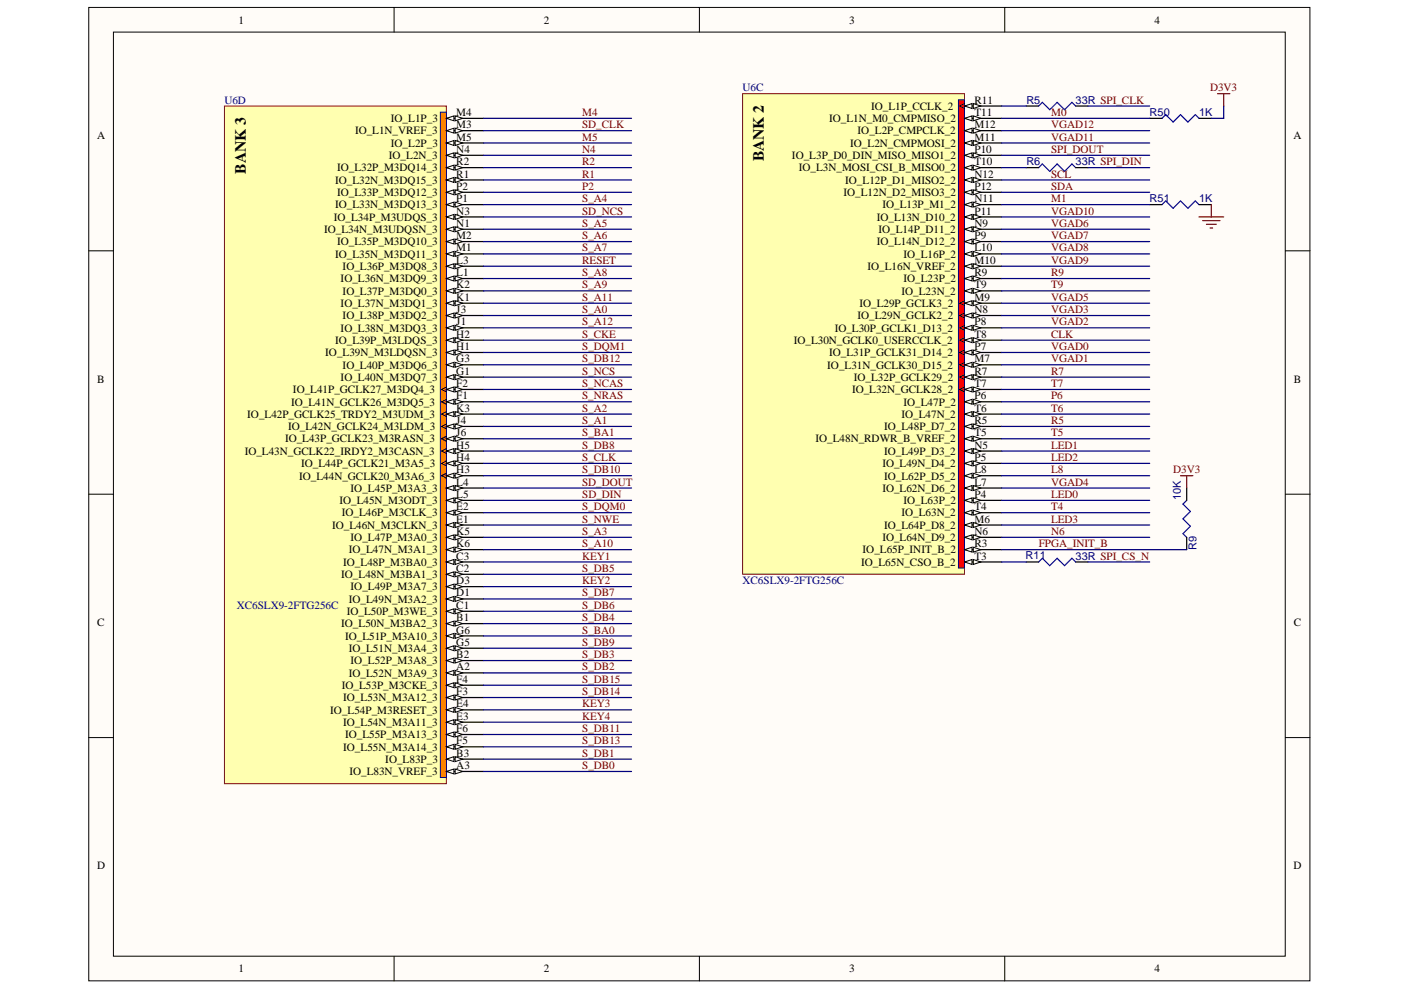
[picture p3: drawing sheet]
<svg xmlns="http://www.w3.org/2000/svg" width="297mm" height="210mm" viewBox="0 0 297 210" stroke-linecap="round" stroke-linejoin="round" font-family="sans-serif">
<defs><g id="words">
<g font-size="3.3">
<text x="162" y="34.2" transform="rotate(-90 162 34.2)">BANK 2</text>
<text x="52.1" y="36.8" transform="rotate(-90 52.1 36.8)">BANK 3</text>
</g>
<g font-size="2.4">
<text x="50.6" y="5">1</text>
<text x="115.3" y="5">2</text>
<text x="180.1" y="5">3</text>
<text x="244.8" y="5">4</text>
<text x="184.7" y="23.3">IO_L1P_CCLK_2</text>
<text x="206.6" y="22">R11</text>
<text x="20.6" y="29.5">A</text>
<text x="75.3" y="28.5">IO_L1N_VREF_3</text>
<text x="82.9" y="25.9">IO_L1P_3</text>
<text x="96.8" y="24.6">M4</text>
<text x="96.8" y="27.2">M3</text>
<text x="96.8" y="29.8">M5</text>
<text x="175.8" y="25.9">IO_L1N_M0_CMPMISO_2</text>
<text x="181.8" y="28.5">IO_L2P_CMPCLK_2</text>
<text x="206.6" y="24.6">T11</text>
<text x="206.6" y="27.2">M12</text>
<text x="206.6" y="29.8">M11</text>
<text x="274.3" y="29.5">A</text>
<text x="82.5" y="33.7">IO_L2N_3</text>
<text x="82.9" y="31.1">IO_L2P_3</text>
<text x="96.8" y="32.4">N4</text>
<text x="96.8" y="35">R2</text>
<text x="167.9" y="33.7">IO_L3P_D0_DIN_MISO_MISO1_2</text>
<text x="180.3" y="31.1">IO_L2N_CMPMOSI_2</text>
<text x="206.6" y="32.4">P10</text>
<text x="206.6" y="35">T10</text>
<text x="71" y="38.9">IO_L32N_M3DQ15_3</text>
<text x="71.5" y="36.3">IO_L32P_M3DQ14_3</text>
<text x="71.5" y="41.6">IO_L33P_M3DQ12_3</text>
<text x="96.8" y="37.6">R1</text>
<text x="96.8" y="40.3">P2</text>
<text x="169.4" y="36.3">IO_L3N_MOSI_CSI_B_MISO0_2</text>
<text x="178.8" y="41.6">IO_L12N_D2_MISO3_2</text>
<text x="179.2" y="38.9">IO_L12P_D1_MISO2_2</text>
<text x="206.6" y="37.6">N12</text>
<text x="206.6" y="40.3">P12</text>
<text x="70.8" y="46.8">IO_L34P_M3UDQS_3</text>
<text x="71" y="44.2">IO_L33N_M3DQ13_3</text>
<text x="96.8" y="42.9">P1</text>
<text x="96.8" y="45.5">N3</text>
<text x="185.9" y="46.8">IO_L13N_D10_2</text>
<text x="187.1" y="44.2">IO_L13P_M1_2</text>
<text x="206.6" y="42.9">N11</text>
<text x="206.6" y="45.5">P11</text>
<text x="68.7" y="49.4">IO_L34N_M3UDQSN_3</text>
<text x="71.5" y="52">IO_L35P_M3DQ10_3</text>
<text x="96.8" y="48.1">N1</text>
<text x="96.8" y="50.7">M2</text>
<text x="96.8" y="53.3">M1</text>
<text x="185.9" y="52">IO_L14N_D12_2</text>
<text x="186.3" y="49.4">IO_L14P_D11_2</text>
<text x="206.6" y="48.1">N9</text>
<text x="206.6" y="50.7">P9</text>
<text x="206.6" y="53.3">L10</text>
<text x="71" y="54.6">IO_L35N_M3DQ11_3</text>
<text x="72.2" y="59.9">IO_L36N_M3DQ9_3</text>
<text x="72.6" y="57.2">IO_L36P_M3DQ8_3</text>
<text x="96.8" y="55.9">L3</text>
<text x="96.8" y="58.5">L1</text>
<text x="183.9" y="57.2">IO_L16N_VREF_2</text>
<text x="191.6" y="54.6">IO_L16P_2</text>
<text x="191.6" y="59.9">IO_L23P_2</text>
<text x="206.6" y="55.9">M10</text>
<text x="206.6" y="58.5">R9</text>
<text x="72.2" y="65.1">IO_L37N_M3DQ1_3</text>
<text x="72.6" y="62.5">IO_L37P_M3DQ0_3</text>
<text x="96.8" y="61.2">K2</text>
<text x="96.8" y="63.8">K1</text>
<text x="182.2" y="65.1">IO_L29P_GCLK3_2</text>
<text x="191.1" y="62.5">IO_L23N_2</text>
<text x="206.6" y="61.2">T9</text>
<text x="206.6" y="63.8">M9</text>
<text x="72.2" y="70.3">IO_L38N_M3DQ3_3</text>
<text x="72.6" y="67.7">IO_L38P_M3DQ2_3</text>
<text x="96.8" y="66.4">J3</text>
<text x="96.8" y="69">J1</text>
<text x="96.8" y="71.6">H2</text>
<text x="177" y="70.3">IO_L30P_GCLK1_D13_2</text>
<text x="181.8" y="67.7">IO_L29N_GCLK2_2</text>
<text x="206.6" y="66.4">N8</text>
<text x="206.6" y="69">P8</text>
<text x="206.6" y="71.6">T8</text>
<text x="69" y="75.5">IO_L39N_M3LDQSN_3</text>
<text x="71" y="72.9">IO_L39P_M3LDQS_3</text>
<text x="96.8" y="74.2">H1</text>
<text x="96.8" y="76.8">G3</text>
<text x="168.3" y="72.9">IO_L30N_GCLK0_USERCCLK_2</text>
<text x="175.8" y="75.5">IO_L31P_GCLK31_D14_2</text>
<text x="206.6" y="74.2">P7</text>
<text x="206.6" y="76.8">M7</text>
<text x="20.6" y="81.1">B</text>
<text x="62.1" y="83.4">IO_L41P_GCLK27_M3DQ4_3</text>
<text x="72.2" y="80.8">IO_L40N_M3DQ7_3</text>
<text x="72.6" y="78.1">IO_L40P_M3DQ6_3</text>
<text x="96.8" y="79.5">G1</text>
<text x="96.8" y="82.1">F2</text>
<text x="175.4" y="78.1">IO_L31N_GCLK30_D15_2</text>
<text x="180.6" y="83.4">IO_L32N_GCLK28_2</text>
<text x="181" y="80.8">IO_L32P_GCLK29_2</text>
<text x="206.6" y="79.5">R7</text>
<text x="206.6" y="82.1">T7</text>
<text x="274.4" y="81.1">B</text>
<text x="52.4" y="88.6">IO_L42P_GCLK25_TRDY2_M3UDM_3</text>
<text x="61.7" y="86">IO_L41N_GCLK26_M3DQ5_3</text>
<text x="96.8" y="84.7">F1</text>
<text x="96.8" y="87.3">K3</text>
<text x="96.8" y="89.9">J4</text>
<text x="191.1" y="88.6">IO_L47N_2</text>
<text x="191.6" y="86">IO_L47P_2</text>
<text x="206.6" y="84.7">P6</text>
<text x="206.6" y="87.3">T6</text>
<text x="206.6" y="89.9">R5</text>
<text x="60.4" y="93.8">IO_L43P_GCLK23_M3RASN_3</text>
<text x="61.1" y="91.2">IO_L42N_GCLK24_M3LDM_3</text>
<text x="96.8" y="92.5">J6</text>
<text x="96.8" y="95.1">H5</text>
<text x="172.9" y="93.8">IO_L48N_RDWR_B_VREF_2</text>
<text x="187.5" y="91.2">IO_L48P_D7_2</text>
<text x="206.6" y="92.5">T5</text>
<text x="206.6" y="95.1">N5</text>
<text x="51.9" y="96.4">IO_L43N_GCLK22_IRDY2_M3CASN_3</text>
<text x="63.4" y="101.7">IO_L44N_GCLK20_M3A6_3</text>
<text x="63.9" y="99.1">IO_L44P_GCLK21_M3A5_3</text>
<text x="96.8" y="97.7">H4</text>
<text x="96.8" y="100.4">H3</text>
<text x="187.1" y="99.1">IO_L49N_D4_2</text>
<text x="187.5" y="96.4">IO_L49P_D3_2</text>
<text x="187.5" y="101.7">IO_L62P_D5_2</text>
<text x="206.6" y="97.7">P5</text>
<text x="206.6" y="100.4">L8</text>
<text x="72" y="106.9">IO_L45N_M3ODT_3</text>
<text x="74.3" y="104.3">IO_L45P_M3A3_3</text>
<text x="96.8" y="103">L4</text>
<text x="96.8" y="105.6">L5</text>
<text x="187.1" y="104.3">IO_L62N_D6_2</text>
<text x="191.6" y="106.9">IO_L63P_2</text>
<text x="206.6" y="103">L7</text>
<text x="206.6" y="105.6">P4</text>
<text x="70.4" y="112.1">IO_L46N_M3CLKN_3</text>
<text x="72.5" y="109.5">IO_L46P_M3CLK_3</text>
<text x="96.8" y="108.2">E2</text>
<text x="96.8" y="110.8">E1</text>
<text x="96.8" y="113.4">K5</text>
<text x="187.5" y="112.1">IO_L64P_D8_2</text>
<text x="191.1" y="109.5">IO_L63N_2</text>
<text x="206.6" y="108.2">T4</text>
<text x="206.6" y="110.8">M6</text>
<text x="206.6" y="113.4">N6</text>
<text x="72.8" y="120">IO_L48P_M3BA0_3</text>
<text x="74" y="117.3">IO_L47N_M3A1_3</text>
<text x="74.3" y="114.7">IO_L47P_M3A0_3</text>
<text x="96.8" y="116">K6</text>
<text x="96.8" y="118.7">C3</text>
<text x="182.6" y="120">IO_L65N_CSO_B_2</text>
<text x="182.9" y="117.3">IO_L65P_INIT_B_2</text>
<text x="187.1" y="114.7">IO_L64N_D9_2</text>
<text x="206.6" y="116">R3</text>
<text x="206.6" y="118.7">T3</text>
<text x="72.4" y="122.6">IO_L48N_M3BA1_3</text>
<text x="74.3" y="125.2">IO_L49P_M3A7_3</text>
<text x="96.8" y="121.3">C2</text>
<text x="96.8" y="123.8">D3</text>
<text x="73.5" y="130.4">IO_L50P_M3WE_3</text>
<text x="74" y="127.8">IO_L49N_M3A2_3</text>
<text x="96.8" y="126.5">D1</text>
<text x="96.8" y="129.1">C1</text>
<text x="96.8" y="131.7">B1</text>
<text x="20.6" y="132.7">C</text>
<text x="72.4" y="133">IO_L50N_M3BA2_3</text>
<text x="73.2" y="135.6">IO_L51P_M3A10_3</text>
<text x="96.8" y="134.3">G6</text>
<text x="96.8" y="136.9">G5</text>
<text x="274.4" y="132.7">C</text>
<text x="74" y="138.3">IO_L51N_M3A4_3</text>
<text x="74" y="143.4">IO_L52N_M3A9_3</text>
<text x="74.3" y="140.9">IO_L52P_M3A8_3</text>
<text x="96.8" y="139.6">B2</text>
<text x="96.8" y="142.1">A2</text>
<text x="72.5" y="146.1">IO_L53P_M3CKE_3</text>
<text x="72.8" y="148.7">IO_L53N_M3A12_3</text>
<text x="96.8" y="144.8">F4</text>
<text x="96.8" y="147.4">F3</text>
<text x="96.8" y="150">E4</text>
<text x="70" y="151.3">IO_L54P_M3RESET_3</text>
<text x="72.8" y="153.9">IO_L54N_M3A11_3</text>
<text x="96.8" y="152.6">E3</text>
<text x="96.8" y="155.2">F6</text>
<text x="72.8" y="159.2">IO_L55N_M3A14_3</text>
<text x="73.2" y="156.5">IO_L55P_M3A13_3</text>
<text x="81.7" y="161.7">IO_L83P_3</text>
<text x="96.8" y="157.9">F5</text>
<text x="96.8" y="160.4">B3</text>
<text x="74.1" y="164.4">IO_L83N_VREF_3</text>
<text x="96.8" y="163">A3</text>
<text x="20.6" y="184.3">D</text>
<text x="274.3" y="184.3">D</text>
<text x="50.6" y="206.2">1</text>
<text x="115.3" y="206.2">2</text>
<text x="180.1" y="206.2">3</text>
<text x="244.8" y="206.2">4</text>
</g>
<g font-size="2.4" fill="#000080">
<text x="47.6" y="22">U6D</text>
<text x="157.4" y="19.4">U6C</text>
<text x="157.4" y="123.8">XC6SLX9-2FTG256C</text>
<text x="50.2" y="129.1">XC6SLX9-2FTG256C</text>
</g>
<g font-size="2.4" fill="#800000">
<text x="256.5" y="19.4">D3V3</text>
<text x="123.4" y="27.2">SD_CLK</text>
<text x="123.4" y="29.8">M5</text>
<text x="123.4" y="24.6">M4</text>
<text x="222.8" y="24.6">M0</text>
<text x="222.8" y="29.8">VGAD11</text>
<text x="222.8" y="27.2">VGAD12</text>
<text x="123.4" y="35">R2</text>
<text x="123.4" y="32.4">N4</text>
<text x="222.8" y="32.4">SPI_DOUT</text>
<text x="123.4" y="37.6">R1</text>
<text x="123.4" y="40.3">P2</text>
<text x="222.8" y="37.6">SCL</text>
<text x="222.8" y="40.3">SDA</text>
<text x="123.4" y="42.9">S_A4</text>
<text x="123.4" y="45.5">SD_NCS</text>
<text x="222.8" y="45.5">VGAD10</text>
<text x="222.8" y="42.9">M1</text>
<text x="123.4" y="53.3">S_A7</text>
<text x="123.4" y="50.7">S_A6</text>
<text x="123.4" y="48.1">S_A5</text>
<text x="222.8" y="48.1">VGAD6</text>
<text x="222.8" y="50.7">VGAD7</text>
<text x="222.8" y="53.3">VGAD8</text>
<text x="123.4" y="58.5">S_A8</text>
<text x="123.4" y="55.9">RESET</text>
<text x="222.8" y="58.5">R9</text>
<text x="222.8" y="55.9">VGAD9</text>
<text x="123.4" y="63.8">S_A11</text>
<text x="123.4" y="61.2">S_A9</text>
<text x="222.8" y="61.2">T9</text>
<text x="222.8" y="63.8">VGAD5</text>
<text x="123.4" y="69">S_A12</text>
<text x="123.4" y="71.6">S_CKE</text>
<text x="123.4" y="66.4">S_A0</text>
<text x="222.8" y="71.6">CLK</text>
<text x="222.8" y="69">VGAD2</text>
<text x="222.8" y="66.4">VGAD3</text>
<text x="123.4" y="74.2">S_DQM1</text>
<text x="123.4" y="76.8">S_DB12</text>
<text x="222.8" y="74.2">VGAD0</text>
<text x="222.8" y="76.8">VGAD1</text>
<text x="123.4" y="82.1">S_NCAS</text>
<text x="123.4" y="79.5">S_NCS</text>
<text x="222.8" y="79.5">R7</text>
<text x="222.8" y="82.1">T7</text>
<text x="123.4" y="84.7">S_NRAS</text>
<text x="123.4" y="89.9">S_A1</text>
<text x="123.4" y="87.3">S_A2</text>
<text x="222.8" y="89.9">R5</text>
<text x="222.8" y="87.3">T6</text>
<text x="222.8" y="84.7">P6</text>
<text x="123.4" y="95.1">S_DB8</text>
<text x="123.4" y="92.5">S_BA1</text>
<text x="222.8" y="92.5">T5</text>
<text x="222.8" y="95.1">LED1</text>
<text x="123.4" y="97.7">S_CLK</text>
<text x="123.4" y="100.4">S_DB10</text>
<text x="222.8" y="100.4">L8</text>
<text x="222.8" y="97.7">LED2</text>
<text x="248.7" y="100.4">D3V3</text>
<text x="123.4" y="103">SD_DOUT</text>
<text x="123.4" y="105.6">SD_DIN</text>
<text x="222.8" y="105.6">LED0</text>
<text x="222.8" y="103">VGAD4</text>
<text x="123.4" y="108.2">S_DQM0</text>
<text x="123.4" y="110.8">S_NWE</text>
<text x="123.4" y="113.4">S_A3</text>
<text x="222.8" y="108.2">T4</text>
<text x="222.8" y="113.4">N6</text>
<text x="222.8" y="110.8">LED3</text>
<text x="123.4" y="118.7">KEY1</text>
<text x="123.4" y="116">S_A10</text>
<text x="220.2" y="116">FPGA_INIT_B</text>
<text x="123.4" y="123.8">KEY2</text>
<text x="123.4" y="121.3">S_DB5</text>
<text x="123.4" y="131.7">S_DB4</text>
<text x="123.4" y="129.1">S_DB6</text>
<text x="123.4" y="126.5">S_DB7</text>
<text x="123.4" y="136.9">S_DB9</text>
<text x="123.4" y="134.3">S_BA0</text>
<text x="123.4" y="142.1">S_DB2</text>
<text x="123.4" y="139.6">S_DB3</text>
<text x="123.4" y="150">KEY3</text>
<text x="123.4" y="147.4">S_DB14</text>
<text x="123.4" y="144.8">S_DB15</text>
<text x="123.4" y="155.2">S_DB11</text>
<text x="123.4" y="152.6">KEY4</text>
<text x="123.4" y="157.9">S_DB13</text>
<text x="123.4" y="160.4">S_DB1</text>
<text x="123.4" y="163">S_DB0</text>
</g>
<g font-size="2.3" fill="#000080">
<text x="217.6" y="22">R5</text>
<text x="228" y="22">33R SPI_CLK</text>
<text x="243.7" y="24.6">R50</text>
<text x="254.2" y="24.6">1K</text>
<text x="217.6" y="35.1">R6</text>
<text x="228" y="35.1">33R SPI_DIN</text>
<text x="243.7" y="42.9">R51</text>
<text x="254.2" y="42.9">1K</text>
<text x="250.3" y="106.1" transform="rotate(-90 250.3 106.1)">10K</text>
<text x="217.4" y="118.6">R11</text>
<text x="228" y="118.7">33R SPI_CS_N</text>
<text x="253.7" y="116.5" transform="rotate(-90 253.7 116.5)">R9</text>
</g>
</g></defs>
<g fill="#fffcf8" stroke="#000" stroke-width=".21">
<path d="M18.8 1.6h258.9v206.4h-258.9z"/>
<path d="M24 6.8h248.5v195.9h-248.5z"/>
</g>
<path d="M83.6 1.6v5.2M148.3 1.6v5.2M213 1.6v5.2M18.8 53.2h5.2M272.5 53.2h5.3M18.8 104.8h5.2M272.5 104.8h5.3M18.8 156.4h5.2M272.5 156.4h5.3M83.6 202.8v5.2M148.3 202.8v5.2M213 202.8v5.2" fill="none" stroke="#000" stroke-width=".21"/>
<path d="M220.2 22.5l.8-.8 1.6 1.6 1.5-1.6 1.6 1.6 1.6-1.6 .8 .8M220.2 35.5l.8-.7 1.6 1.5 1.5-1.5 1.6 1.5 1.6-1.5 .8 .7M246.4 25.1l.8-.8 1.5 1.6 1.6-1.6 1.6 1.6 1.5-1.6 .8 .8M246.4 43.4l.8-.8 1.5 1.6 1.6-1.6 1.6 1.6 1.5-1.6 .8 .8M220.2 119.2l.8-.8 1.6 1.5 1.5-1.5 1.6 1.5 1.6-1.5 .8 .8M251.6 106.1l-.8 .8 1.6 1.5-1.6 1.6 1.6 1.6-1.6 1.5 .8 .8" fill="none" stroke="#00f" stroke-width=".26"/>
<path d="M217.6 22.5h2.6M217.6 35.5h2.6M228.1 22.5h2.6M228.1 35.5h2.6M243.8 25.1h2.6M254.2 25.1h2.6M243.8 43.4h2.6M254.2 43.4h2.6M217.6 119.2h2.6M228.1 119.2h2.6M251.6 103.5v2.6M251.6 113.9v2.6" fill="none" stroke="#000" stroke-width=".26"/>
<path d="M258.1 19.9h2.7M259.4 19.9v2.6M254.2 46h5.2M255 46.8h3.7M255.8 47.6h2.1M256.6 48.3h.5M256.8 43.4v2.6M250.3 100.9h2.6M251.6 100.9v2.6" fill="none" stroke="#800000" stroke-width=".26"/>
<path d="M47.6 22.5h47v143.7h-47z" fill="#ffffb0" stroke="#800000" stroke-width=".21"/>
<path d="M93.4 23.8h1.2v141.1h-1.2z" fill="#fd8300" stroke="#000080" stroke-width=".21"/>
<path d="M94.7 25.1h7.8" fill="none" stroke="#000" stroke-width=".26"/>
<path d="M94.7 25.1l1.5-.5v1z" fill="#fffcf8"/>
<path d="M94.7 25.1l1.5-.5v1z" fill="none" stroke="#000" stroke-width=".21"/>
<path d="M96.5 24.6l1.6 .5-1.6 .5z" fill="#fffcf8"/>
<path d="M96.5 24.6l1.6 .5-1.6 .5z" fill="none" stroke="#000" stroke-width=".21"/>
<path d="M94.7 27.7h7.8" fill="none" stroke="#000" stroke-width=".26"/>
<path d="M94.7 27.7l1.5-.5v1z" fill="#fffcf8"/>
<path d="M94.7 27.7l1.5-.5v1z" fill="none" stroke="#000" stroke-width=".21"/>
<path d="M96.5 27.2l1.6 .5-1.6 .5z" fill="#fffcf8"/>
<path d="M96.5 27.2l1.6 .5-1.6 .5z" fill="none" stroke="#000" stroke-width=".21"/>
<path d="M94.7 30.3h7.8" fill="none" stroke="#000" stroke-width=".26"/>
<path d="M94.7 30.3l1.5-.5v1z" fill="#fffcf8"/>
<path d="M94.7 30.3l1.5-.5v1z" fill="none" stroke="#000" stroke-width=".21"/>
<path d="M96.5 29.8l1.6 .5-1.6 .5z" fill="#fffcf8"/>
<path d="M96.5 29.8l1.6 .5-1.6 .5z" fill="none" stroke="#000" stroke-width=".21"/>
<path d="M94.7 32.9h7.8" fill="none" stroke="#000" stroke-width=".26"/>
<path d="M94.7 32.9l1.5-.5v1.1z" fill="#fffcf8"/>
<path d="M94.7 32.9l1.5-.5v1.1z" fill="none" stroke="#000" stroke-width=".21"/>
<path d="M96.5 32.4l1.6 .5-1.6 .6z" fill="#fffcf8"/>
<path d="M96.5 32.4l1.6 .5-1.6 .6z" fill="none" stroke="#000" stroke-width=".21"/>
<path d="M94.7 35.5h7.8" fill="none" stroke="#000" stroke-width=".26"/>
<path d="M94.7 35.5l1.5-.5v1.1z" fill="#fffcf8"/>
<path d="M94.7 35.5l1.5-.5v1.1z" fill="none" stroke="#000" stroke-width=".21"/>
<path d="M96.5 35l1.6 .5-1.6 .6z" fill="#fffcf8"/>
<path d="M96.5 35l1.6 .5-1.6 .6z" fill="none" stroke="#000" stroke-width=".21"/>
<path d="M94.7 38.2h7.8" fill="none" stroke="#000" stroke-width=".26"/>
<path d="M94.7 38.2l1.5-.6v1.1z" fill="#fffcf8"/>
<path d="M94.7 38.2l1.5-.6v1.1z" fill="none" stroke="#000" stroke-width=".21"/>
<path d="M96.5 37.6l1.6 .6-1.6 .5z" fill="#fffcf8"/>
<path d="M96.5 37.6l1.6 .6-1.6 .5z" fill="none" stroke="#000" stroke-width=".21"/>
<path d="M94.7 40.8h7.8" fill="none" stroke="#000" stroke-width=".26"/>
<path d="M94.7 40.8l1.5-.6v1.1z" fill="#fffcf8"/>
<path d="M94.7 40.8l1.5-.6v1.1z" fill="none" stroke="#000" stroke-width=".21"/>
<path d="M96.5 40.2l1.6 .6-1.6 .5z" fill="#fffcf8"/>
<path d="M96.5 40.2l1.6 .6-1.6 .5z" fill="none" stroke="#000" stroke-width=".21"/>
<path d="M94.7 43.4h7.8" fill="none" stroke="#000" stroke-width=".26"/>
<path d="M94.7 43.4l1.5-.5v1z" fill="#fffcf8"/>
<path d="M94.7 43.4l1.5-.5v1z" fill="none" stroke="#000" stroke-width=".21"/>
<path d="M96.5 42.9l1.6 .5-1.6 .5z" fill="#fffcf8"/>
<path d="M96.5 42.9l1.6 .5-1.6 .5z" fill="none" stroke="#000" stroke-width=".21"/>
<path d="M94.7 46h7.8" fill="none" stroke="#000" stroke-width=".26"/>
<path d="M94.7 46l1.5-.5v1z" fill="#fffcf8"/>
<path d="M94.7 46l1.5-.5v1z" fill="none" stroke="#000" stroke-width=".21"/>
<path d="M96.5 45.5l1.6 .5-1.6 .5z" fill="#fffcf8"/>
<path d="M96.5 45.5l1.6 .5-1.6 .5z" fill="none" stroke="#000" stroke-width=".21"/>
<path d="M94.7 48.6h7.8" fill="none" stroke="#000" stroke-width=".26"/>
<path d="M94.7 48.6l1.5-.5v1z" fill="#fffcf8"/>
<path d="M94.7 48.6l1.5-.5v1z" fill="none" stroke="#000" stroke-width=".21"/>
<path d="M96.5 48.1l1.6 .5-1.6 .5z" fill="#fffcf8"/>
<path d="M96.5 48.1l1.6 .5-1.6 .5z" fill="none" stroke="#000" stroke-width=".21"/>
<path d="M94.7 51.2h7.8" fill="none" stroke="#000" stroke-width=".26"/>
<path d="M94.7 51.2l1.5-.5v1z" fill="#fffcf8"/>
<path d="M94.7 51.2l1.5-.5v1z" fill="none" stroke="#000" stroke-width=".21"/>
<path d="M96.5 50.7l1.6 .5-1.6 .5z" fill="#fffcf8"/>
<path d="M96.5 50.7l1.6 .5-1.6 .5z" fill="none" stroke="#000" stroke-width=".21"/>
<path d="M94.7 53.8h7.8" fill="none" stroke="#000" stroke-width=".26"/>
<path d="M94.7 53.8l1.5-.5v1.1z" fill="#fffcf8"/>
<path d="M94.7 53.8l1.5-.5v1.1z" fill="none" stroke="#000" stroke-width=".21"/>
<path d="M96.5 53.3l1.6 .5-1.6 .6z" fill="#fffcf8"/>
<path d="M96.5 53.3l1.6 .5-1.6 .6z" fill="none" stroke="#000" stroke-width=".21"/>
<path d="M94.7 56.4h7.8" fill="none" stroke="#000" stroke-width=".26"/>
<path d="M94.7 56.4l1.5-.5v1.1z" fill="#fffcf8"/>
<path d="M94.7 56.4l1.5-.5v1.1z" fill="none" stroke="#000" stroke-width=".21"/>
<path d="M96.5 55.9l1.6 .5-1.6 .6z" fill="#fffcf8"/>
<path d="M96.5 55.9l1.6 .5-1.6 .6z" fill="none" stroke="#000" stroke-width=".21"/>
<path d="M94.7 59.1h7.8" fill="none" stroke="#000" stroke-width=".26"/>
<path d="M94.7 59.1l1.5-.6v1.1z" fill="#fffcf8"/>
<path d="M94.7 59.1l1.5-.6v1.1z" fill="none" stroke="#000" stroke-width=".21"/>
<path d="M96.5 58.5l1.6 .6-1.6 .5z" fill="#fffcf8"/>
<path d="M96.5 58.5l1.6 .6-1.6 .5z" fill="none" stroke="#000" stroke-width=".21"/>
<path d="M94.7 61.7h7.8" fill="none" stroke="#000" stroke-width=".26"/>
<path d="M94.7 61.7l1.5-.6v1.1z" fill="#fffcf8"/>
<path d="M94.7 61.7l1.5-.6v1.1z" fill="none" stroke="#000" stroke-width=".21"/>
<path d="M96.5 61.1l1.6 .6-1.6 .5z" fill="#fffcf8"/>
<path d="M96.5 61.1l1.6 .6-1.6 .5z" fill="none" stroke="#000" stroke-width=".21"/>
<path d="M94.7 64.3h7.8" fill="none" stroke="#000" stroke-width=".26"/>
<path d="M94.7 64.3l1.5-.5v1z" fill="#fffcf8"/>
<path d="M94.7 64.3l1.5-.5v1z" fill="none" stroke="#000" stroke-width=".21"/>
<path d="M96.5 63.8l1.6 .5-1.6 .5z" fill="#fffcf8"/>
<path d="M96.5 63.8l1.6 .5-1.6 .5z" fill="none" stroke="#000" stroke-width=".21"/>
<path d="M94.7 66.9h7.8" fill="none" stroke="#000" stroke-width=".26"/>
<path d="M94.7 66.9l1.5-.5v1z" fill="#fffcf8"/>
<path d="M94.7 66.9l1.5-.5v1z" fill="none" stroke="#000" stroke-width=".21"/>
<path d="M96.5 66.4l1.6 .5-1.6 .5z" fill="#fffcf8"/>
<path d="M96.5 66.4l1.6 .5-1.6 .5z" fill="none" stroke="#000" stroke-width=".21"/>
<path d="M94.7 69.5h7.8" fill="none" stroke="#000" stroke-width=".26"/>
<path d="M94.7 69.5l1.5-.5v1z" fill="#fffcf8"/>
<path d="M94.7 69.5l1.5-.5v1z" fill="none" stroke="#000" stroke-width=".21"/>
<path d="M96.5 69l1.6 .5-1.6 .5z" fill="#fffcf8"/>
<path d="M96.5 69l1.6 .5-1.6 .5z" fill="none" stroke="#000" stroke-width=".21"/>
<path d="M94.7 72.1h7.8" fill="none" stroke="#000" stroke-width=".26"/>
<path d="M94.7 72.1l1.5-.5v1z" fill="#fffcf8"/>
<path d="M94.7 72.1l1.5-.5v1z" fill="none" stroke="#000" stroke-width=".21"/>
<path d="M96.5 71.6l1.6 .5-1.6 .5z" fill="#fffcf8"/>
<path d="M96.5 71.6l1.6 .5-1.6 .5z" fill="none" stroke="#000" stroke-width=".21"/>
<path d="M94.7 74.7h7.8" fill="none" stroke="#000" stroke-width=".26"/>
<path d="M94.7 74.7l1.5-.5v1.1z" fill="#fffcf8"/>
<path d="M94.7 74.7l1.5-.5v1.1z" fill="none" stroke="#000" stroke-width=".21"/>
<path d="M96.5 74.2l1.6 .5-1.6 .6z" fill="#fffcf8"/>
<path d="M96.5 74.2l1.6 .5-1.6 .6z" fill="none" stroke="#000" stroke-width=".21"/>
<path d="M94.7 77.3h7.8" fill="none" stroke="#000" stroke-width=".26"/>
<path d="M94.7 77.3l1.5-.5v1.1z" fill="#fffcf8"/>
<path d="M94.7 77.3l1.5-.5v1.1z" fill="none" stroke="#000" stroke-width=".21"/>
<path d="M96.5 76.8l1.6 .5-1.6 .6z" fill="#fffcf8"/>
<path d="M96.5 76.8l1.6 .5-1.6 .6z" fill="none" stroke="#000" stroke-width=".21"/>
<path d="M94.7 80h7.8" fill="none" stroke="#000" stroke-width=".26"/>
<path d="M94.7 80l1.5-.6v1.1z" fill="#fffcf8"/>
<path d="M94.7 80l1.5-.6v1.1z" fill="none" stroke="#000" stroke-width=".21"/>
<path d="M96.5 79.4l1.6 .6-1.6 .5z" fill="#fffcf8"/>
<path d="M96.5 79.4l1.6 .6-1.6 .5zM94.7 82.1l-1.1 .5 1.1 .5" fill="none" stroke="#000" stroke-width=".21"/>
<path d="M94.7 82.6h7.8" fill="none" stroke="#000" stroke-width=".26"/>
<path d="M94.7 82.6l1.5-.5v1z" fill="#fffcf8"/>
<path d="M94.7 82.6l1.5-.5v1z" fill="none" stroke="#000" stroke-width=".21"/>
<path d="M96.5 82.1l1.6 .5-1.6 .5z" fill="#fffcf8"/>
<path d="M94.7 84.7l-1.1 .5 1.1 .5M96.5 82.1l1.6 .5-1.6 .5z" fill="none" stroke="#000" stroke-width=".21"/>
<path d="M94.7 85.2h7.8" fill="none" stroke="#000" stroke-width=".26"/>
<path d="M94.7 85.2l1.5-.5v1z" fill="#fffcf8"/>
<path d="M94.7 85.2l1.5-.5v1z" fill="none" stroke="#000" stroke-width=".21"/>
<path d="M96.5 84.7l1.6 .5-1.6 .5z" fill="#fffcf8"/>
<path d="M94.7 87.3l-1.1 .5 1.1 .5M96.5 84.7l1.6 .5-1.6 .5z" fill="none" stroke="#000" stroke-width=".21"/>
<path d="M94.7 87.8h7.8" fill="none" stroke="#000" stroke-width=".26"/>
<path d="M94.7 87.8l1.5-.5v1z" fill="#fffcf8"/>
<path d="M94.7 87.8l1.5-.5v1z" fill="none" stroke="#000" stroke-width=".21"/>
<path d="M96.5 87.3l1.6 .5-1.6 .5z" fill="#fffcf8"/>
<path d="M94.7 89.9l-1.1 .5 1.1 .5M96.5 87.3l1.6 .5-1.6 .5z" fill="none" stroke="#000" stroke-width=".21"/>
<path d="M94.7 90.4h7.8" fill="none" stroke="#000" stroke-width=".26"/>
<path d="M94.7 90.4l1.5-.5v1z" fill="#fffcf8"/>
<path d="M94.7 90.4l1.5-.5v1z" fill="none" stroke="#000" stroke-width=".21"/>
<path d="M96.5 89.9l1.6 .5-1.6 .5z" fill="#fffcf8"/>
<path d="M94.7 92.5l-1.1 .5 1.1 .5M96.5 89.9l1.6 .5-1.6 .5z" fill="none" stroke="#000" stroke-width=".21"/>
<path d="M94.7 93h7.8" fill="none" stroke="#000" stroke-width=".26"/>
<path d="M94.7 93l1.5-.5v1z" fill="#fffcf8"/>
<path d="M94.7 93l1.5-.5v1z" fill="none" stroke="#000" stroke-width=".21"/>
<path d="M96.5 92.5l1.6 .5-1.6 .5z" fill="#fffcf8"/>
<path d="M94.7 95.1l-1.1 .5 1.1 .6M96.5 92.5l1.6 .5-1.6 .5z" fill="none" stroke="#000" stroke-width=".21"/>
<path d="M94.7 95.6h7.8" fill="none" stroke="#000" stroke-width=".26"/>
<path d="M94.7 95.6l1.5-.5v1.1z" fill="#fffcf8"/>
<path d="M94.7 95.6l1.5-.5v1.1z" fill="none" stroke="#000" stroke-width=".21"/>
<path d="M96.5 95.1l1.6 .5-1.6 .6z" fill="#fffcf8"/>
<path d="M94.7 97.7l-1.1 .6 1.1 .5M96.5 95.1l1.6 .5-1.6 .6z" fill="none" stroke="#000" stroke-width=".21"/>
<path d="M94.7 98.3h7.8" fill="none" stroke="#000" stroke-width=".26"/>
<path d="M94.7 98.3l1.5-.6v1.1z" fill="#fffcf8"/>
<path d="M94.7 98.3l1.5-.6v1.1z" fill="none" stroke="#000" stroke-width=".21"/>
<path d="M96.5 97.7l1.6 .6-1.6 .5z" fill="#fffcf8"/>
<path d="M96.5 97.7l1.6 .6-1.6 .5zM94.7 100.3l-1.1 .6 1.1 .5" fill="none" stroke="#000" stroke-width=".21"/>
<path d="M94.7 100.9h7.8" fill="none" stroke="#000" stroke-width=".26"/>
<path d="M94.7 100.9l1.5-.6v1.1z" fill="#fffcf8"/>
<path d="M94.7 100.9l1.5-.6v1.1z" fill="none" stroke="#000" stroke-width=".21"/>
<path d="M96.5 100.3l1.6 .6-1.6 .5z" fill="#fffcf8"/>
<path d="M96.5 100.3l1.6 .6-1.6 .5z" fill="none" stroke="#000" stroke-width=".21"/>
<path d="M94.7 103.5h7.8" fill="none" stroke="#000" stroke-width=".26"/>
<path d="M94.7 103.5l1.5-.5v1z" fill="#fffcf8"/>
<path d="M94.7 103.5l1.5-.5v1z" fill="none" stroke="#000" stroke-width=".21"/>
<path d="M96.5 103l1.6 .5-1.6 .5z" fill="#fffcf8"/>
<path d="M96.5 103l1.6 .5-1.6 .5z" fill="none" stroke="#000" stroke-width=".21"/>
<path d="M94.7 106.1h7.8" fill="none" stroke="#000" stroke-width=".26"/>
<path d="M94.7 106.1l1.5-.5v1z" fill="#fffcf8"/>
<path d="M94.7 106.1l1.5-.5v1z" fill="none" stroke="#000" stroke-width=".21"/>
<path d="M96.5 105.6l1.6 .5-1.6 .5z" fill="#fffcf8"/>
<path d="M96.5 105.6l1.6 .5-1.6 .5z" fill="none" stroke="#000" stroke-width=".21"/>
<path d="M94.7 108.7h7.8" fill="none" stroke="#000" stroke-width=".26"/>
<path d="M94.7 108.7l1.5-.5v1z" fill="#fffcf8"/>
<path d="M94.7 108.7l1.5-.5v1z" fill="none" stroke="#000" stroke-width=".21"/>
<path d="M96.5 108.2l1.6 .5-1.6 .5z" fill="#fffcf8"/>
<path d="M96.5 108.2l1.6 .5-1.6 .5z" fill="none" stroke="#000" stroke-width=".21"/>
<path d="M94.7 111.3h7.8" fill="none" stroke="#000" stroke-width=".26"/>
<path d="M94.7 111.3l1.5-.5v1z" fill="#fffcf8"/>
<path d="M94.7 111.3l1.5-.5v1z" fill="none" stroke="#000" stroke-width=".21"/>
<path d="M96.5 110.8l1.6 .5-1.6 .5z" fill="#fffcf8"/>
<path d="M96.5 110.8l1.6 .5-1.6 .5z" fill="none" stroke="#000" stroke-width=".21"/>
<path d="M94.7 113.9h7.8" fill="none" stroke="#000" stroke-width=".26"/>
<path d="M94.7 113.9l1.5-.5v1z" fill="#fffcf8"/>
<path d="M94.7 113.9l1.5-.5v1z" fill="none" stroke="#000" stroke-width=".21"/>
<path d="M96.5 113.4l1.6 .5-1.6 .5z" fill="#fffcf8"/>
<path d="M96.5 113.4l1.6 .5-1.6 .5z" fill="none" stroke="#000" stroke-width=".21"/>
<path d="M94.7 116.5h7.8" fill="none" stroke="#000" stroke-width=".26"/>
<path d="M94.7 116.5l1.5-.5v1.1z" fill="#fffcf8"/>
<path d="M94.7 116.5l1.5-.5v1.1z" fill="none" stroke="#000" stroke-width=".21"/>
<path d="M96.5 116l1.6 .5-1.6 .6z" fill="#fffcf8"/>
<path d="M96.5 116l1.6 .5-1.6 .6z" fill="none" stroke="#000" stroke-width=".21"/>
<path d="M94.7 119.2h7.8" fill="none" stroke="#000" stroke-width=".26"/>
<path d="M94.7 119.2l1.5-.6v1.1z" fill="#fffcf8"/>
<path d="M94.7 119.2l1.5-.6v1.1z" fill="none" stroke="#000" stroke-width=".21"/>
<path d="M96.5 118.6l1.6 .6-1.6 .5z" fill="#fffcf8"/>
<path d="M96.5 118.6l1.6 .6-1.6 .5z" fill="none" stroke="#000" stroke-width=".21"/>
<path d="M94.7 121.8h7.8" fill="none" stroke="#000" stroke-width=".26"/>
<path d="M94.7 121.8l1.5-.6v1.1z" fill="#fffcf8"/>
<path d="M94.7 121.8l1.5-.6v1.1z" fill="none" stroke="#000" stroke-width=".21"/>
<path d="M96.5 121.2l1.6 .6-1.6 .5z" fill="#fffcf8"/>
<path d="M96.5 121.2l1.6 .6-1.6 .5z" fill="none" stroke="#000" stroke-width=".21"/>
<path d="M94.7 124.4h7.8" fill="none" stroke="#000" stroke-width=".26"/>
<path d="M94.7 124.4l1.5-.5v1z" fill="#fffcf8"/>
<path d="M94.7 124.4l1.5-.5v1z" fill="none" stroke="#000" stroke-width=".21"/>
<path d="M96.5 123.9l1.6 .5-1.6 .5z" fill="#fffcf8"/>
<path d="M96.5 123.9l1.6 .5-1.6 .5z" fill="none" stroke="#000" stroke-width=".21"/>
<path d="M94.7 127h7.8" fill="none" stroke="#000" stroke-width=".26"/>
<path d="M94.7 127l1.5-.5v1z" fill="#fffcf8"/>
<path d="M94.7 127l1.5-.5v1z" fill="none" stroke="#000" stroke-width=".21"/>
<path d="M96.5 126.5l1.6 .5-1.6 .5z" fill="#fffcf8"/>
<path d="M96.5 126.5l1.6 .5-1.6 .5z" fill="none" stroke="#000" stroke-width=".21"/>
<path d="M94.7 129.6h7.8" fill="none" stroke="#000" stroke-width=".26"/>
<path d="M94.7 129.6l1.5-.5v1z" fill="#fffcf8"/>
<path d="M94.7 129.6l1.5-.5v1z" fill="none" stroke="#000" stroke-width=".21"/>
<path d="M96.5 129.1l1.6 .5-1.6 .5z" fill="#fffcf8"/>
<path d="M96.5 129.1l1.6 .5-1.6 .5z" fill="none" stroke="#000" stroke-width=".21"/>
<path d="M94.7 132.2h7.8" fill="none" stroke="#000" stroke-width=".26"/>
<path d="M94.7 132.2l1.5-.5v1z" fill="#fffcf8"/>
<path d="M94.7 132.2l1.5-.5v1z" fill="none" stroke="#000" stroke-width=".21"/>
<path d="M96.5 131.7l1.6 .5-1.6 .5z" fill="#fffcf8"/>
<path d="M96.5 131.7l1.6 .5-1.6 .5z" fill="none" stroke="#000" stroke-width=".21"/>
<path d="M94.7 134.8h7.8" fill="none" stroke="#000" stroke-width=".26"/>
<path d="M94.7 134.8l1.5-.5v1.1z" fill="#fffcf8"/>
<path d="M94.7 134.8l1.5-.5v1.1z" fill="none" stroke="#000" stroke-width=".21"/>
<path d="M96.5 134.3l1.6 .5-1.6 .6z" fill="#fffcf8"/>
<path d="M96.5 134.3l1.6 .5-1.6 .6z" fill="none" stroke="#000" stroke-width=".21"/>
<path d="M94.7 137.4h7.8" fill="none" stroke="#000" stroke-width=".26"/>
<path d="M94.7 137.4l1.5-.5v1.1z" fill="#fffcf8"/>
<path d="M94.7 137.4l1.5-.5v1.1z" fill="none" stroke="#000" stroke-width=".21"/>
<path d="M96.5 136.9l1.6 .5-1.6 .6z" fill="#fffcf8"/>
<path d="M96.5 136.9l1.6 .5-1.6 .6z" fill="none" stroke="#000" stroke-width=".21"/>
<path d="M94.7 140.1h7.8" fill="none" stroke="#000" stroke-width=".26"/>
<path d="M94.7 140.1l1.5-.6v1.1z" fill="#fffcf8"/>
<path d="M94.7 140.1l1.5-.6v1.1z" fill="none" stroke="#000" stroke-width=".21"/>
<path d="M96.5 139.5l1.6 .6-1.6 .5z" fill="#fffcf8"/>
<path d="M96.5 139.5l1.6 .6-1.6 .5z" fill="none" stroke="#000" stroke-width=".21"/>
<path d="M94.7 142.7h7.8" fill="none" stroke="#000" stroke-width=".26"/>
<path d="M94.7 142.7l1.5-.6v1.1z" fill="#fffcf8"/>
<path d="M94.7 142.7l1.5-.6v1.1z" fill="none" stroke="#000" stroke-width=".21"/>
<path d="M96.5 142.1l1.6 .6-1.6 .5z" fill="#fffcf8"/>
<path d="M96.5 142.1l1.6 .6-1.6 .5z" fill="none" stroke="#000" stroke-width=".21"/>
<path d="M94.7 145.3h7.8" fill="none" stroke="#000" stroke-width=".26"/>
<path d="M94.7 145.3l1.5-.5v1z" fill="#fffcf8"/>
<path d="M94.7 145.3l1.5-.5v1z" fill="none" stroke="#000" stroke-width=".21"/>
<path d="M96.5 144.8l1.6 .5-1.6 .5z" fill="#fffcf8"/>
<path d="M96.5 144.8l1.6 .5-1.6 .5z" fill="none" stroke="#000" stroke-width=".21"/>
<path d="M94.7 147.9h7.8" fill="none" stroke="#000" stroke-width=".26"/>
<path d="M94.7 147.9l1.5-.5v1z" fill="#fffcf8"/>
<path d="M94.7 147.9l1.5-.5v1z" fill="none" stroke="#000" stroke-width=".21"/>
<path d="M96.5 147.4l1.6 .5-1.6 .5z" fill="#fffcf8"/>
<path d="M96.5 147.4l1.6 .5-1.6 .5z" fill="none" stroke="#000" stroke-width=".21"/>
<path d="M94.7 150.5h7.8" fill="none" stroke="#000" stroke-width=".26"/>
<path d="M94.7 150.5l1.5-.5v1z" fill="#fffcf8"/>
<path d="M94.7 150.5l1.5-.5v1z" fill="none" stroke="#000" stroke-width=".21"/>
<path d="M96.5 150l1.6 .5-1.6 .5z" fill="#fffcf8"/>
<path d="M96.5 150l1.6 .5-1.6 .5z" fill="none" stroke="#000" stroke-width=".21"/>
<path d="M94.7 153.1h7.8" fill="none" stroke="#000" stroke-width=".26"/>
<path d="M94.7 153.1l1.5-.5v1z" fill="#fffcf8"/>
<path d="M94.7 153.1l1.5-.5v1z" fill="none" stroke="#000" stroke-width=".21"/>
<path d="M96.5 152.6l1.6 .5-1.6 .5z" fill="#fffcf8"/>
<path d="M96.5 152.6l1.6 .5-1.6 .5z" fill="none" stroke="#000" stroke-width=".21"/>
<path d="M94.7 155.7h7.8" fill="none" stroke="#000" stroke-width=".26"/>
<path d="M94.7 155.7l1.5-.5v1.1z" fill="#fffcf8"/>
<path d="M94.7 155.7l1.5-.5v1.1z" fill="none" stroke="#000" stroke-width=".21"/>
<path d="M96.5 155.2l1.6 .5-1.6 .6z" fill="#fffcf8"/>
<path d="M96.5 155.2l1.6 .5-1.6 .6z" fill="none" stroke="#000" stroke-width=".21"/>
<path d="M94.7 158.3h7.8" fill="none" stroke="#000" stroke-width=".26"/>
<path d="M94.7 158.3l1.5-.5v1.1z" fill="#fffcf8"/>
<path d="M94.7 158.3l1.5-.5v1.1z" fill="none" stroke="#000" stroke-width=".21"/>
<path d="M96.5 157.8l1.6 .5-1.6 .6z" fill="#fffcf8"/>
<path d="M96.5 157.8l1.6 .5-1.6 .6z" fill="none" stroke="#000" stroke-width=".21"/>
<path d="M94.7 161h7.8" fill="none" stroke="#000" stroke-width=".26"/>
<path d="M94.7 161l1.5-.6v1.1z" fill="#fffcf8"/>
<path d="M94.7 161l1.5-.6v1.1z" fill="none" stroke="#000" stroke-width=".21"/>
<path d="M96.5 160.4l1.6 .6-1.6 .5z" fill="#fffcf8"/>
<path d="M96.5 160.4l1.6 .6-1.6 .5z" fill="none" stroke="#000" stroke-width=".21"/>
<path d="M94.7 163.6h7.8" fill="none" stroke="#000" stroke-width=".26"/>
<path d="M94.7 163.6l1.5-.6v1.1z" fill="#fffcf8"/>
<path d="M94.7 163.6l1.5-.6v1.1z" fill="none" stroke="#000" stroke-width=".21"/>
<path d="M96.5 163l1.6 .6-1.6 .5z" fill="#fffcf8"/>
<path d="M96.5 163l1.6 .6-1.6 .5z" fill="none" stroke="#000" stroke-width=".21"/>
<path d="M157.4 19.9h47.1v101.8h-47.1z" fill="#ffffb0" stroke="#800000" stroke-width=".21"/>
<path d="M203.2 21.2h1.3v99.2h-1.3z" fill="#f00" stroke="#000080" stroke-width=".21"/>
<path d="M204.5 22.5h7.9" fill="none" stroke="#000" stroke-width=".26"/>
<path d="M204.5 22l-1 .5 1 .5" fill="none" stroke="#000" stroke-width=".21"/>
<path d="M204.5 22.5l1.6-.5v1z" fill="#fffcf8"/>
<path d="M204.5 22.5l1.6-.5v1z" fill="none" stroke="#000" stroke-width=".21"/>
<path d="M206.4 22l1.5 .5-1.5 .5z" fill="#fffcf8"/>
<path d="M206.4 22l1.5 .5-1.5 .5z" fill="none" stroke="#000" stroke-width=".21"/>
<path d="M204.5 25.1h7.9" fill="none" stroke="#000" stroke-width=".26"/>
<path d="M204.5 25.1l1.6-.5v1z" fill="#fffcf8"/>
<path d="M204.5 25.1l1.6-.5v1z" fill="none" stroke="#000" stroke-width=".21"/>
<path d="M206.4 24.6l1.5 .5-1.5 .5z" fill="#fffcf8"/>
<path d="M206.4 24.6l1.5 .5-1.5 .5z" fill="none" stroke="#000" stroke-width=".21"/>
<path d="M204.5 27.7h7.9" fill="none" stroke="#000" stroke-width=".26"/>
<path d="M204.5 27.7l1.6-.5v1z" fill="#fffcf8"/>
<path d="M204.5 27.7l1.6-.5v1z" fill="none" stroke="#000" stroke-width=".21"/>
<path d="M206.4 27.2l1.5 .5-1.5 .5z" fill="#fffcf8"/>
<path d="M206.4 27.2l1.5 .5-1.5 .5z" fill="none" stroke="#000" stroke-width=".21"/>
<path d="M204.5 30.3h7.9" fill="none" stroke="#000" stroke-width=".26"/>
<path d="M204.5 30.3l1.6-.5v1z" fill="#fffcf8"/>
<path d="M204.5 30.3l1.6-.5v1z" fill="none" stroke="#000" stroke-width=".21"/>
<path d="M206.4 29.8l1.5 .5-1.5 .5z" fill="#fffcf8"/>
<path d="M206.4 29.8l1.5 .5-1.5 .5z" fill="none" stroke="#000" stroke-width=".21"/>
<path d="M204.5 32.9h7.9" fill="none" stroke="#000" stroke-width=".26"/>
<path d="M204.5 32.9l1.6-.5v1.1z" fill="#fffcf8"/>
<path d="M204.5 32.9l1.6-.5v1.1z" fill="none" stroke="#000" stroke-width=".21"/>
<path d="M206.4 32.4l1.5 .5-1.5 .6z" fill="#fffcf8"/>
<path d="M206.4 32.4l1.5 .5-1.5 .6z" fill="none" stroke="#000" stroke-width=".21"/>
<path d="M204.5 35.5h7.9" fill="none" stroke="#000" stroke-width=".26"/>
<path d="M204.5 35.5l1.6-.5v1.1z" fill="#fffcf8"/>
<path d="M204.5 35.5l1.6-.5v1.1z" fill="none" stroke="#000" stroke-width=".21"/>
<path d="M206.4 35l1.5 .5-1.5 .6z" fill="#fffcf8"/>
<path d="M206.4 35l1.5 .5-1.5 .6z" fill="none" stroke="#000" stroke-width=".21"/>
<path d="M204.5 38.2h7.9" fill="none" stroke="#000" stroke-width=".26"/>
<path d="M204.5 38.2l1.6-.6v1.1z" fill="#fffcf8"/>
<path d="M204.5 38.2l1.6-.6v1.1z" fill="none" stroke="#000" stroke-width=".21"/>
<path d="M206.4 37.6l1.5 .6-1.5 .5z" fill="#fffcf8"/>
<path d="M206.4 37.6l1.5 .6-1.5 .5z" fill="none" stroke="#000" stroke-width=".21"/>
<path d="M204.5 40.8h7.9" fill="none" stroke="#000" stroke-width=".26"/>
<path d="M204.5 40.8l1.6-.6v1.1z" fill="#fffcf8"/>
<path d="M204.5 40.8l1.6-.6v1.1z" fill="none" stroke="#000" stroke-width=".21"/>
<path d="M206.4 40.2l1.5 .6-1.5 .5z" fill="#fffcf8"/>
<path d="M206.4 40.2l1.5 .6-1.5 .5z" fill="none" stroke="#000" stroke-width=".21"/>
<path d="M204.5 43.4h7.9" fill="none" stroke="#000" stroke-width=".26"/>
<path d="M204.5 43.4l1.6-.5v1z" fill="#fffcf8"/>
<path d="M204.5 43.4l1.6-.5v1z" fill="none" stroke="#000" stroke-width=".21"/>
<path d="M206.4 42.9l1.5 .5-1.5 .5z" fill="#fffcf8"/>
<path d="M206.4 42.9l1.5 .5-1.5 .5z" fill="none" stroke="#000" stroke-width=".21"/>
<path d="M204.5 46h7.9" fill="none" stroke="#000" stroke-width=".26"/>
<path d="M204.5 46l1.6-.5v1z" fill="#fffcf8"/>
<path d="M204.5 46l1.6-.5v1z" fill="none" stroke="#000" stroke-width=".21"/>
<path d="M206.4 45.5l1.5 .5-1.5 .5z" fill="#fffcf8"/>
<path d="M206.4 45.5l1.5 .5-1.5 .5z" fill="none" stroke="#000" stroke-width=".21"/>
<path d="M204.5 48.6h7.9" fill="none" stroke="#000" stroke-width=".26"/>
<path d="M204.5 48.6l1.6-.5v1z" fill="#fffcf8"/>
<path d="M204.5 48.6l1.6-.5v1z" fill="none" stroke="#000" stroke-width=".21"/>
<path d="M206.4 48.1l1.5 .5-1.5 .5z" fill="#fffcf8"/>
<path d="M206.4 48.1l1.5 .5-1.5 .5z" fill="none" stroke="#000" stroke-width=".21"/>
<path d="M204.5 51.2h7.9" fill="none" stroke="#000" stroke-width=".26"/>
<path d="M204.5 51.2l1.6-.5v1z" fill="#fffcf8"/>
<path d="M204.5 51.2l1.6-.5v1z" fill="none" stroke="#000" stroke-width=".21"/>
<path d="M206.4 50.7l1.5 .5-1.5 .5z" fill="#fffcf8"/>
<path d="M206.4 50.7l1.5 .5-1.5 .5z" fill="none" stroke="#000" stroke-width=".21"/>
<path d="M204.5 53.8h7.9" fill="none" stroke="#000" stroke-width=".26"/>
<path d="M204.5 53.8l1.6-.5v1.1z" fill="#fffcf8"/>
<path d="M204.5 53.8l1.6-.5v1.1z" fill="none" stroke="#000" stroke-width=".21"/>
<path d="M206.4 53.3l1.5 .5-1.5 .6z" fill="#fffcf8"/>
<path d="M206.4 53.3l1.5 .5-1.5 .6z" fill="none" stroke="#000" stroke-width=".21"/>
<path d="M204.5 56.4h7.9" fill="none" stroke="#000" stroke-width=".26"/>
<path d="M204.5 56.4l1.6-.5v1.1z" fill="#fffcf8"/>
<path d="M204.5 56.4l1.6-.5v1.1z" fill="none" stroke="#000" stroke-width=".21"/>
<path d="M206.4 55.9l1.5 .5-1.5 .6z" fill="#fffcf8"/>
<path d="M206.4 55.9l1.5 .5-1.5 .6z" fill="none" stroke="#000" stroke-width=".21"/>
<path d="M204.5 59.1h7.9" fill="none" stroke="#000" stroke-width=".26"/>
<path d="M204.5 59.1l1.6-.6v1.1z" fill="#fffcf8"/>
<path d="M204.5 59.1l1.6-.6v1.1z" fill="none" stroke="#000" stroke-width=".21"/>
<path d="M206.4 58.5l1.5 .6-1.5 .5z" fill="#fffcf8"/>
<path d="M206.4 58.5l1.5 .6-1.5 .5z" fill="none" stroke="#000" stroke-width=".21"/>
<path d="M204.5 61.7h7.9" fill="none" stroke="#000" stroke-width=".26"/>
<path d="M204.5 61.7l1.6-.6v1.1z" fill="#fffcf8"/>
<path d="M204.5 61.7l1.6-.6v1.1z" fill="none" stroke="#000" stroke-width=".21"/>
<path d="M206.4 61.1l1.5 .6-1.5 .5z" fill="#fffcf8"/>
<path d="M204.5 63.8l-1 .5 1 .5M206.4 61.1l1.5 .6-1.5 .5z" fill="none" stroke="#000" stroke-width=".21"/>
<path d="M204.5 64.3h7.9" fill="none" stroke="#000" stroke-width=".26"/>
<path d="M204.5 64.3l1.6-.5v1z" fill="#fffcf8"/>
<path d="M204.5 64.3l1.6-.5v1z" fill="none" stroke="#000" stroke-width=".21"/>
<path d="M206.4 63.8l1.5 .5-1.5 .5z" fill="#fffcf8"/>
<path d="M204.5 66.4l-1 .5 1 .5M206.4 63.8l1.5 .5-1.5 .5z" fill="none" stroke="#000" stroke-width=".21"/>
<path d="M204.5 66.9h7.9" fill="none" stroke="#000" stroke-width=".26"/>
<path d="M204.5 66.9l1.6-.5v1z" fill="#fffcf8"/>
<path d="M204.5 66.9l1.6-.5v1z" fill="none" stroke="#000" stroke-width=".21"/>
<path d="M206.4 66.4l1.5 .5-1.5 .5z" fill="#fffcf8"/>
<path d="M204.5 69l-1 .5 1 .5M206.4 66.4l1.5 .5-1.5 .5z" fill="none" stroke="#000" stroke-width=".21"/>
<path d="M204.5 69.5h7.9" fill="none" stroke="#000" stroke-width=".26"/>
<path d="M204.5 69.5l1.6-.5v1z" fill="#fffcf8"/>
<path d="M204.5 69.5l1.6-.5v1z" fill="none" stroke="#000" stroke-width=".21"/>
<path d="M206.4 69l1.5 .5-1.5 .5z" fill="#fffcf8"/>
<path d="M204.5 71.6l-1 .5 1 .5M206.4 69l1.5 .5-1.5 .5z" fill="none" stroke="#000" stroke-width=".21"/>
<path d="M204.5 72.1h7.9" fill="none" stroke="#000" stroke-width=".26"/>
<path d="M204.5 72.1l1.6-.5v1z" fill="#fffcf8"/>
<path d="M204.5 72.1l1.6-.5v1z" fill="none" stroke="#000" stroke-width=".21"/>
<path d="M206.4 71.6l1.5 .5-1.5 .5z" fill="#fffcf8"/>
<path d="M204.5 74.2l-1 .5 1 .6M206.4 71.6l1.5 .5-1.5 .5z" fill="none" stroke="#000" stroke-width=".21"/>
<path d="M204.5 74.7h7.9" fill="none" stroke="#000" stroke-width=".26"/>
<path d="M204.5 74.7l1.6-.5v1.1z" fill="#fffcf8"/>
<path d="M204.5 74.7l1.6-.5v1.1z" fill="none" stroke="#000" stroke-width=".21"/>
<path d="M206.4 74.2l1.5 .5-1.5 .6z" fill="#fffcf8"/>
<path d="M204.5 76.8l-1 .5 1 .6M206.4 74.2l1.5 .5-1.5 .6z" fill="none" stroke="#000" stroke-width=".21"/>
<path d="M204.5 77.3h7.9" fill="none" stroke="#000" stroke-width=".26"/>
<path d="M204.5 77.3l1.6-.5v1.1z" fill="#fffcf8"/>
<path d="M204.5 77.3l1.6-.5v1.1z" fill="none" stroke="#000" stroke-width=".21"/>
<path d="M206.4 76.8l1.5 .5-1.5 .6z" fill="#fffcf8"/>
<path d="M204.5 79.4l-1 .6 1 .5M206.4 76.8l1.5 .5-1.5 .6z" fill="none" stroke="#000" stroke-width=".21"/>
<path d="M204.5 80h7.9" fill="none" stroke="#000" stroke-width=".26"/>
<path d="M204.5 80l1.6-.6v1.1z" fill="#fffcf8"/>
<path d="M204.5 80l1.6-.6v1.1z" fill="none" stroke="#000" stroke-width=".21"/>
<path d="M206.4 79.4l1.5 .6-1.5 .5z" fill="#fffcf8"/>
<path d="M206.4 79.4l1.5 .6-1.5 .5zM204.5 82.1l-1 .5 1 .5" fill="none" stroke="#000" stroke-width=".21"/>
<path d="M204.5 82.6h7.9" fill="none" stroke="#000" stroke-width=".26"/>
<path d="M204.5 82.6l1.6-.5v1z" fill="#fffcf8"/>
<path d="M204.5 82.6l1.6-.5v1z" fill="none" stroke="#000" stroke-width=".21"/>
<path d="M206.4 82.1l1.5 .5-1.5 .5z" fill="#fffcf8"/>
<path d="M206.4 82.1l1.5 .5-1.5 .5z" fill="none" stroke="#000" stroke-width=".21"/>
<path d="M204.5 85.2h7.9" fill="none" stroke="#000" stroke-width=".26"/>
<path d="M204.5 85.2l1.6-.5v1z" fill="#fffcf8"/>
<path d="M204.5 85.2l1.6-.5v1z" fill="none" stroke="#000" stroke-width=".21"/>
<path d="M206.4 84.7l1.5 .5-1.5 .5z" fill="#fffcf8"/>
<path d="M206.4 84.7l1.5 .5-1.5 .5z" fill="none" stroke="#000" stroke-width=".21"/>
<path d="M204.5 87.8h7.9" fill="none" stroke="#000" stroke-width=".26"/>
<path d="M204.5 87.8l1.6-.5v1z" fill="#fffcf8"/>
<path d="M204.5 87.8l1.6-.5v1z" fill="none" stroke="#000" stroke-width=".21"/>
<path d="M206.4 87.3l1.5 .5-1.5 .5z" fill="#fffcf8"/>
<path d="M206.4 87.3l1.5 .5-1.5 .5z" fill="none" stroke="#000" stroke-width=".21"/>
<path d="M204.5 90.4h7.9" fill="none" stroke="#000" stroke-width=".26"/>
<path d="M204.5 90.4l1.6-.5v1z" fill="#fffcf8"/>
<path d="M204.5 90.4l1.6-.5v1z" fill="none" stroke="#000" stroke-width=".21"/>
<path d="M206.4 89.9l1.5 .5-1.5 .5z" fill="#fffcf8"/>
<path d="M206.4 89.9l1.5 .5-1.5 .5z" fill="none" stroke="#000" stroke-width=".21"/>
<path d="M204.5 93h7.9" fill="none" stroke="#000" stroke-width=".26"/>
<path d="M204.5 93l1.6-.5v1z" fill="#fffcf8"/>
<path d="M204.5 93l1.6-.5v1z" fill="none" stroke="#000" stroke-width=".21"/>
<path d="M206.4 92.5l1.5 .5-1.5 .5z" fill="#fffcf8"/>
<path d="M206.4 92.5l1.5 .5-1.5 .5z" fill="none" stroke="#000" stroke-width=".21"/>
<path d="M204.5 95.6h7.9" fill="none" stroke="#000" stroke-width=".26"/>
<path d="M204.5 95.6l1.6-.5v1.1z" fill="#fffcf8"/>
<path d="M204.5 95.6l1.6-.5v1.1z" fill="none" stroke="#000" stroke-width=".21"/>
<path d="M206.4 95.1l1.5 .5-1.5 .6z" fill="#fffcf8"/>
<path d="M206.4 95.1l1.5 .5-1.5 .6z" fill="none" stroke="#000" stroke-width=".21"/>
<path d="M204.5 98.3h7.9" fill="none" stroke="#000" stroke-width=".26"/>
<path d="M204.5 98.3l1.6-.6v1.1z" fill="#fffcf8"/>
<path d="M204.5 98.3l1.6-.6v1.1z" fill="none" stroke="#000" stroke-width=".21"/>
<path d="M206.4 97.7l1.5 .6-1.5 .5z" fill="#fffcf8"/>
<path d="M206.4 97.7l1.5 .6-1.5 .5z" fill="none" stroke="#000" stroke-width=".21"/>
<path d="M204.5 100.9h7.9" fill="none" stroke="#000" stroke-width=".26"/>
<path d="M204.5 100.9l1.6-.6v1.1z" fill="#fffcf8"/>
<path d="M204.5 100.9l1.6-.6v1.1z" fill="none" stroke="#000" stroke-width=".21"/>
<path d="M206.4 100.3l1.5 .6-1.5 .5z" fill="#fffcf8"/>
<path d="M206.4 100.3l1.5 .6-1.5 .5z" fill="none" stroke="#000" stroke-width=".21"/>
<path d="M204.5 103.5h7.9" fill="none" stroke="#000" stroke-width=".26"/>
<path d="M204.5 103.5l1.6-.5v1z" fill="#fffcf8"/>
<path d="M204.5 103.5l1.6-.5v1z" fill="none" stroke="#000" stroke-width=".21"/>
<path d="M206.4 103l1.5 .5-1.5 .5z" fill="#fffcf8"/>
<path d="M206.4 103l1.5 .5-1.5 .5z" fill="none" stroke="#000" stroke-width=".21"/>
<path d="M204.5 106.1h7.9" fill="none" stroke="#000" stroke-width=".26"/>
<path d="M204.5 106.1l1.6-.5v1z" fill="#fffcf8"/>
<path d="M204.5 106.1l1.6-.5v1z" fill="none" stroke="#000" stroke-width=".21"/>
<path d="M206.4 105.6l1.5 .5-1.5 .5z" fill="#fffcf8"/>
<path d="M206.4 105.6l1.5 .5-1.5 .5z" fill="none" stroke="#000" stroke-width=".21"/>
<path d="M204.5 108.7h7.9" fill="none" stroke="#000" stroke-width=".26"/>
<path d="M204.5 108.7l1.6-.5v1z" fill="#fffcf8"/>
<path d="M204.5 108.7l1.6-.5v1z" fill="none" stroke="#000" stroke-width=".21"/>
<path d="M206.4 108.2l1.5 .5-1.5 .5z" fill="#fffcf8"/>
<path d="M206.4 108.2l1.5 .5-1.5 .5z" fill="none" stroke="#000" stroke-width=".21"/>
<path d="M204.5 111.3h7.9" fill="none" stroke="#000" stroke-width=".26"/>
<path d="M204.5 111.3l1.6-.5v1z" fill="#fffcf8"/>
<path d="M204.5 111.3l1.6-.5v1z" fill="none" stroke="#000" stroke-width=".21"/>
<path d="M206.4 110.8l1.5 .5-1.5 .5z" fill="#fffcf8"/>
<path d="M206.4 110.8l1.5 .5-1.5 .5z" fill="none" stroke="#000" stroke-width=".21"/>
<path d="M204.5 113.9h7.9" fill="none" stroke="#000" stroke-width=".26"/>
<path d="M204.5 113.9l1.6-.5v1z" fill="#fffcf8"/>
<path d="M204.5 113.9l1.6-.5v1z" fill="none" stroke="#000" stroke-width=".21"/>
<path d="M206.4 113.4l1.5 .5-1.5 .5z" fill="#fffcf8"/>
<path d="M206.4 113.4l1.5 .5-1.5 .5z" fill="none" stroke="#000" stroke-width=".21"/>
<path d="M204.5 116.5h7.9" fill="none" stroke="#000" stroke-width=".26"/>
<path d="M204.5 116.5l1.6-.5v1.1z" fill="#fffcf8"/>
<path d="M204.5 116.5l1.6-.5v1.1z" fill="none" stroke="#000" stroke-width=".21"/>
<path d="M206.4 116l1.5 .5-1.5 .6z" fill="#fffcf8"/>
<path d="M206.4 116l1.5 .5-1.5 .6z" fill="none" stroke="#000" stroke-width=".21"/>
<path d="M204.5 119.2h7.9" fill="none" stroke="#000" stroke-width=".26"/>
<path d="M204.5 119.2l1.6-.6v1.1z" fill="#fffcf8"/>
<path d="M204.5 119.2l1.6-.6v1.1z" fill="none" stroke="#000" stroke-width=".21"/>
<path d="M206.4 118.6l1.5 .6-1.5 .5z" fill="#fffcf8"/>
<path d="M206.4 118.6l1.5 .6-1.5 .5z" fill="none" stroke="#000" stroke-width=".21"/>
<g fill="none" stroke="#000080" stroke-width=".26">
<path d="M102.5 25.1h31.4M102.5 35.5h31.4M102.5 27.7h31.4M102.5 32.9h31.4M102.5 38.2h31.4M102.5 30.3h31.4M212.4 25.1h31.4M212.4 22.5h5.2M212.4 35.5h5.2M212.4 27.7h31.4M212.4 32.9h31.4M212.4 38.2h31.4"/>
<path d="M212.4 30.3h31.4M230.7 22.5h13.1M230.7 35.5h13.1M259.4 22.5v2.6h-2.6M102.5 40.8h31.4M102.5 43.4h31.4M102.5 46h31.4M102.5 48.6h31.4M102.5 51.2h31.4M102.5 53.8h31.4M102.5 56.4h31.4M102.5 59.1h31.4"/>
<path d="M212.4 40.8h31.4M212.4 43.4h31.4M212.4 46h31.4M212.4 48.6h31.4M212.4 51.2h31.4M212.4 53.8h31.4M212.4 56.4h31.4M212.4 59.1h31.4M102.5 61.7h31.4M102.5 64.3h31.4M102.5 66.9h31.4M102.5 69.5h31.4"/>
<path d="M102.5 72.1h31.4M102.5 74.7h31.4M102.5 77.3h31.4M102.5 80h31.4M212.4 61.7h31.4M212.4 64.3h31.4M212.4 66.9h31.4M212.4 69.5h31.4M212.4 72.1h31.4M212.4 74.7h31.4M212.4 77.3h31.4M212.4 80h31.4"/>
<path d="M102.5 82.6h31.4M102.5 85.2h31.4M102.5 87.8h31.4M102.5 90.4h31.4M102.5 93h31.4M102.5 95.6h31.4M102.5 98.3h31.4M212.4 82.6h31.4M212.4 85.2h31.4M212.4 87.8h31.4M212.4 90.4h31.4M212.4 93h31.4"/>
<path d="M212.4 95.6h31.4M212.4 98.3h31.4M102.5 119.2h31.4M102.5 100.9h31.4M102.5 103.5h31.4M102.5 106.1h31.4M102.5 108.7h31.4M102.5 111.3h31.4M102.5 113.9h31.4M102.5 116.5h31.4M212.4 119.2h5.2M212.4 100.9h31.4"/>
<path d="M212.4 103.5h31.4M212.4 106.1h31.4M212.4 108.7h31.4M212.4 111.3h31.4M212.4 113.9h31.4M212.4 116.5h39.2M230.7 119.2h13.1M102.5 124.4h31.4M102.5 127h31.4M102.5 129.6h31.4M102.5 132.2h31.4M102.5 134.8h31.4"/>
<path d="M102.5 137.4h31.4M102.5 121.8h31.4M102.5 140.1h31.4M102.5 142.7h31.4M102.5 145.3h31.4M102.5 147.9h31.4M102.5 150.5h31.4M102.5 153.1h31.4M102.5 155.7h31.4M102.5 158.3h31.4M102.5 161h31.4M102.5 163.6h31.4"/>
</g>
<use href="#words"/>
</svg>
